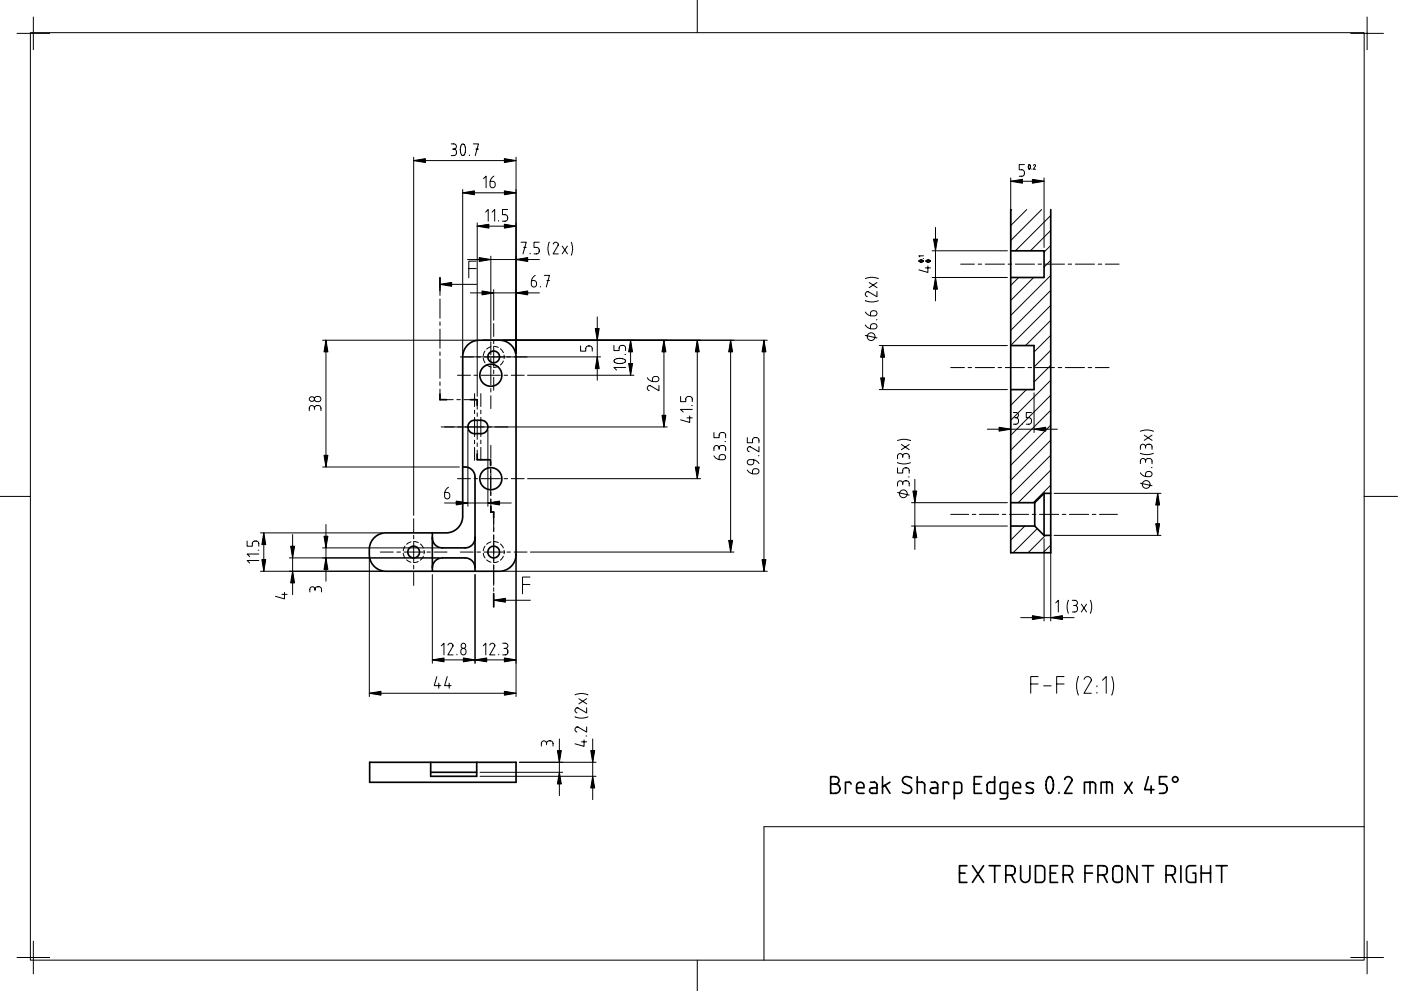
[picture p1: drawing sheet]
<svg xmlns="http://www.w3.org/2000/svg" width="420mm" height="297mm" viewBox="0 0 420 297" stroke-linecap="round" stroke-linejoin="round" font-family="sans-serif">
<g fill="none" stroke="#000" stroke-width=".5">
<path d="M303.1 62.8v102.9h12v-102.9M303.1 75.2h10v8h-10M131.9 83.2v4M131.9 118.1v1.7h2M140.2 103.4l1.3-.9 1.6-.5h7.5l1.4 .5 1.2 .9 .9 1.1 .5 1.4 .2 60.3-.4 1.8-.7 1.3-1 1-1.2 .6-1.4 .3h-34.4l-1.8-.3-1.2-.7-1-1-.6-1.3-.3-1.4v-2.2l.3-1.4 .9-1.4 1.2-1.1 2.4-.7h18.9l1.3-.4 1.1-.7 .9-.9 .6-1.2 .4-1.8v-47.9l.4-1.8zM141.1 119.8h2v1.7M303.1 103.6h7v13.2h-7M138.8 140h.6M139.5 140l1 .2 1 .6 .6 .8 .3 1.1 .1 28.5M142.3 130l2.3-.1 1.1-.5 .5-.7 .1-.7-.1-.8-.5-.6-1-.6h-2.4l-1.4 .6-.5 1 .1 1.2 .7 .9 1.2 .3M143.1 136.1v1.7h4v1.7M129.7 159.7v11.5"/>
<path d="M147.2 151.8v1.7h.9v1.7M303.1 150.7h7.2M303.1 157.7h7.2M310.3 157.7l2.8 2.8M310.3 150.7v7M313.1 147.9v12.6M313.1 147.9l-2.8 2.8M313.1 147.9h2M129.7 161.2l.2 1.1 .6 1 1 .7 1.1 .2 7.7-.1 1.6-1.1 .4-.8 .2-1M129.7 170.2l.2-1.1 .6-1 1-.6 1.2-.3 7.6 .2 1.6 1 .6 1.8M148.1 177.9v4M313.1 160.5h2"/>
<path d="M110.9 228.5h43.9v6h-43.9zM129.2 228.5v4.2h13.8v-4.2M129.2 231.5h13.8M249.1 235h1.5a1.39 1.39 0 0 1 1.3 1.4 1.39 1.39 0 0 1-1.3 1.4h-1.5v-5h1.4a1.11 1.11 0 0 1 1.1 1.1 1.11 1.11 0 0 1-1.1 1.1M255.2 235l-.3-.5h-1.3v3.3M256.9 236.1h2.2a1.16 1.16 0 0 0-.8-1.6 1.16 1.16 0 0 0-1.4 1.1v1.4a.83 .83 0 0 0 .8 .8h1.4M261.1 234.5h1.1a.83 .83 0 0 1 .8 .8v2.5h-1.4a.83 .83 0 0 1-.8-.8 .83 .83 0 0 1 .8-.9h1.4M264.7 232.8v5M265.4 235.4l1.5 2.4M266.9 234.5l-2.2 1.3M273.4 233.2a1.68 1.68 0 0 0-2.8 .7l.4 .8 1.8 1a1.21 1.21 0 0 1 .4 1.7 1.21 1.21 0 0 1-1.8 .3l-.8-.3M275.1 234.5h1.4a.83 .83 0 0 1 .8 .8v2.5"/>
<path d="M275.1 232.8v5M279.3 234.5h1.1a.83 .83 0 0 1 .8 .8v2.5h-1.4a.83 .83 0 0 1-.8-.8 .83 .83 0 0 1 .8-.9h1.4M284.5 235l-.2-.5h-1.4v3.3M286.2 237.8h1.4a.83 .83 0 0 0 .8-.8v-1.7a.83 .83 0 0 0-.8-.8h-1.4v5M292.2 235h1.6M294.4 232.8h-2.2v5h2.2M298.3 232.8v5h-1.4a.83 .83 0 0 1-.8-.8v-1.7a.83 .83 0 0 1 .8-.8h1.4M302.2 237.8h-1.4a.83 .83 0 0 1-.9-.8v-1.7a.83 .83 0 0 1 .9-.8h1.4v4.1a.83 .83 0 0 1-.9 .9h-1.4M303.8 236.1h2.3a1.16 1.16 0 0 0-.8-1.6 1.16 1.16 0 0 0-1.5 1.1v1.4a.83 .83 0 0 0 .9 .8h1.4M309.9 234.8l-1.2-.3-.9 .5 .2 .7 1.5 .7a.78 .78 0 0 1 .2 1.1 .78 .78 0 0 1-1 .3l-1-.3M314.4 232.9a.93 .93 0 0 1 1.3 1l.2 1.4-.2 1.4-.5 1-.6 .1-.6-.8-.3-1.4 .2-1.7zM317.6 237.5v.3"/>
<path d="M319.3 233.6a1.08 1.08 0 0 1 1.3-.8 1.08 1.08 0 0 1 .8 1.3l-2.1 3.7h2.2M325.2 237.8v-3.3h2.5a.83 .83 0 0 1 .9 .8v2.5M326.9 234.5v3.3M330.2 237.8v-3.3h2.5a.83 .83 0 0 1 .9 .8v2.5M331.9 234.5v3.3M337.3 234.5l2.2 3.3M339.5 234.5l-2.2 3.3M344.4 232.8l-1.1 3.9h2.8M345.2 235.6v2.2M349.9 232.8h-2.2v2.2h1.1a1.42 1.42 0 0 1 1.2 1.4 1.42 1.42 0 0 1-1.2 1.4h-1.1M290 259.5h-2.2v5h2.2M291.6 259.5l3.4 5"/>
<path d="M295 259.5l-3.4 5M296.6 259.5h3.4M298.3 259.5v5M306.1 259.5v3.6a1.39 1.39 0 0 0 1.4 1.4 1.39 1.39 0 0 0 1.4-1.4v-3.6M310.5 259.5h2l.8 .7v3.5l-.8 .7-2 .1zM317.2 259.5h-2.2v5h2.2M327.6 259.5h-2.2v5M334.2 259.7a1.44 1.44 0 0 1 2.3 .9v2.8a1.42 1.42 0 0 1-1.4 1.1 1.42 1.42 0 0 1-1.4-1.1v-2.8zM340.9 259.5v5l-2.7-5v5M342.6 259.5h3.3M344.3 259.5v5M354.1 259.5v5"/>
<path d="M358.6 259.5h-2l-.7 .7v3.5l.7 .7 2 .1v-2.8h-.8M360.3 259.5v5M363 259.5v5M364.7 259.5h3.3M366.4 259.5v5M287.8 261.7h1.6M301.6 262.3h1.7M303.3 262.3a1.42 1.42 0 0 0 1.1-1.4 1.42 1.42 0 0 0-1.1-1.4h-1.7v5M303.3 262.3l1.1 2.2M315 261.7h1.6M318.9 262.3h1.6M320.5 262.3a1.42 1.42 0 0 0 1.2-1.4 1.42 1.42 0 0 0-1.2-1.4h-1.6v5"/>
<path d="M320.5 262.3l1.1 2.2M325.4 261.7h2.2M329.3 262.3h1.6M330.9 262.3a1.42 1.42 0 0 0 1.2-1.4 1.42 1.42 0 0 0-1.2-1.4h-1.6v5M330.9 262.3l1.2 2.2M349.7 262.3h1.7M351.4 262.3a1.42 1.42 0 0 0 1.1-1.4 1.42 1.42 0 0 0-1.1-1.4h-1.7v5M351.4 262.3l1.1 2.2M360.3 261.7h2.7"/>
<circle cx="147.2" cy="112.5" r="3.3"/>
<circle cx="148.1" cy="107" r="1.75"/>
<circle cx="147.2" cy="143.5" r="3.3"/>
<circle cx="124.1" cy="165.5" r="1.75"/>
<circle cx="148.1" cy="165.5" r="1.75"/>
<circle cx="352.4" cy="233.6" r=".83"/>
</g>
<g fill="none" stroke="#000" stroke-width=".3">
<path d="M209.1 -.1v9.9M5 10h10M9.1 9.8h400v278h-400zM10 5v10M405 10h10M410 5v10M124.1 47.1v107.4M124.1 48.1h30.7M135.3 43.1h.8a.78 .78 0 0 1 .8 .8 .78 .78 0 0 1-.8 .8M135.7 44.7h.4M136.1 44.7a.99 .99 0 0 1 .8 1 .99 .99 0 0 1-.8 .9h-.8M138.5 43.3l.5-.1 .6 1.2-.2 1.5-.6 .7-.5-.4-.2-.8v-1.3z"/>
<path d="M138.8 57.8h16M138.8 56.8v49.2M140.8 46.4v.2M141.9 43.1h1.6l-1 3.5M142.7 44.7h.8M145 53.6l.8-.8v3.5M148.1 52.8a2.34 2.34 0 0 0-.7 3.4 .95 .95 0 0 0 1.1-.8 .95 .95 0 0 0-.8-1.1h-.7M154.8 47.1v58.9M303.1 54.3h10M303.1 53.3v20.9M307.2 49.3h-1.5v1.6h.7a.99 .99 0 0 1 .8 1 .99 .99 0 0 1-.8 .9h-.7M308.6 49.4h.2l.2 .5-.3 .8-.3-.5z"/>
<path d="M309.5 50.7h.1M310 49.6l.3-.3 .3 .3-.7 1.1h.7M313.1 53.3v20.9M140.2 77.8h21.6M142.8 78.3h-2.2v5M143.1 66.8v52M143.1 67.8h11.7M145.6 63.6l.8-.8v3.5M147.2 76.8v24.7M147.6 63.6l.8-.8v3.5M149.5 66.1v.2M152.2 62.8h-1.5v1.5h.8a.99 .99 0 0 1 .8 1 .99 .99 0 0 1-.8 1h-.8"/>
<path d="M156.3 72.6h1.5l-1 3.5M157 74.2h.8M159 75.9v.2M161.7 72.6h-1.6v1.6h.8a.99 .99 0 0 1 .8 .9 .99 .99 0 0 1-.8 1h-.8M164.7 72.6a5.1 5.1 0 0 0 0 3.9M165.9 73.2a.76 .76 0 0 1 .9-.6 .76 .76 0 0 1 .6 .9l-1.5 2.6h1.5M168.6 73.8l1.6 2.3M170.2 73.8l-1.6 2.3M171.3 72.6a5.1 5.1 0 0 1 0 3.9M275.6 78.1l.8-.2 .6 .3-.9 .3-.5-.1zM276.9 77.5h.1M277 76.7h-1.4l.3 .3"/>
<path d="M277.7 78.1l.8-.2 .6 .3-.9 .3-.5-.1zM278.3 79.7v2l-2.7-.8M279.6 75.2h22.5M280.6 68.2v22M288.1 79.2h4.1M293.3 79.2h1.1M295.5 79.2h5.7M302.3 79.2h1.1M303.4 62.8l-.3 .3M304.5 79.2h5.7M307.9 62.8l-4.8 4.8M311.3 79.2h1.1"/>
<path d="M312.4 62.8l-9.3 9.3M313.5 79.2h5.7M315.1 78.1l-2 2M315.1 73.6l-2 2M315.1 69.1l-6.1 6.1M315.1 64.6l-10.6 10.6M320.3 79.2h1.1M322.5 79.2h5.7M329.3 79.2h1.1M331.5 79.2h4.1M131.9 83.2v3.2M131.9 87.5v1.1"/>
<path d="M131.9 89.6v5.8M131.9 96.5v1.1M131.9 98.6v5.8M131.9 85.2h11.1M140.6 80.5h2.2M141.1 87.8h20.7M148.1 86.8v9.2M148.1 97v3.9M160.5 82.5a2.34 2.34 0 0 0-.7 3.5 .95 .95 0 0 0 1.1-.8 .95 .95 0 0 0-.8-1.1h-.7M162.1 85.8v.2M163.2 82.5h1.6l-1 3.5M164 84.1h.8"/>
<path d="M179.1 95v19M259.5 83.5a5.1 5.1 0 0 1 3.9 0M259.5 97.4a2.34 2.34 0 0 0 3.4 .7 .95 .95 0 0 0-.7-1.1 .95 .95 0 0 0-1.1 .8v.7M259.5 93.5a2.34 2.34 0 0 0 3.4 .7 .95 .95 0 0 0-.7-1.1 .95 .95 0 0 0-1.1 .8v.7M259.5 90.1a5.1 5.1 0 0 0 3.9 0M260.7 84.7l2.3 1.5M262.8 95.9h.2M263 87.4v1.6l-2.7-1.6a.77 .77 0 0 0-.8 .7 .77 .77 0 0 0 .6 .8M263 84.7l-2.3 1.5M277.5 80.3h1.6M279.6 83.2h22.5M305.5 83.2l-2.4 2.4"/>
<path d="M310 83.2l-6.9 6.9M315.1 96l-7.5 7.6M315.1 91.5l-12 12M315.1 87l-12 12M315.1 82.6l-12 12M94.5 119.1a.9 .9 0 0 1 1.4-.2 .9 .9 0 0 1-.1 1.4 .89 .89 0 0 1-1.2-.1 .89 .89 0 0 1-.1-1.1zM96.8 102h46M97.8 102v38M131.9 105.5v1.1M131.9 107.6v5.8M131.9 114.5v1.1M131.9 116.6v3.2h4"/>
<path d="M137 119.8h1.1M137.2 112.5h3.9M138.1 107h42M139.2 119.8h3.9v2.9M142.2 112.5h1M142.3 118v3.9M144.2 118v3.9M144.3 112.5h5.8M144.8 102h85.3M144.9 107.3l.6 1.4M145.5 105.2l-.6 1.4M145.9 109.3l1.3 .7"/>
<path d="M147.2 102.5v3.9M147.2 107.4v1.1M147.2 109.6v5.8M147.2 116.4v1.1M147.2 118.6v3.9M147.2 103.9l-1.3 .7M148 103.8l1.4 .3M148.1 101.9v1.1M148.1 104.1v5.8M148.1 110.9v1.1M148.1 113.1v3.9M149.4 109.8l-1.4 .3"/>
<path d="M150.1 104.5l.9 1.2M151 108.2l-.9 1.2M151.2 112.5h1M151.2 106.5v1M153.3 112.5h3.9M158.2 112.5h31.9M174.1 103.7v1.6h1.6v-.8a.99 .99 0 0 1 .9-.8 .99 .99 0 0 1 1 .8v.8M184.1 103.5v1.6h1.6v-.8a.99 .99 0 0 1 .9-.8 .99 .99 0 0 1 1 .8v.8M184.3 107.8l.8-.3h1.3l.8 .2 .4 .5-.7 .6-1.6 .1-1-.3-.2-.4zM187.4 106.3h.2M187.6 110.1h-3.5l.8 .8M189.1 102v10.5"/>
<path d="M194.1 113.2a2.34 2.34 0 0 0 3.5 .7 .95 .95 0 0 0-.8-1.1 .95 .95 0 0 0-1.1 .8v.7M197.6 115.6v1.5l-2.7-1.5a.77 .77 0 0 0-.8 .6 .77 .77 0 0 0 .6 .9M199.1 102v26M204.1 118.8v1.6h1.6v-.8a.99 .99 0 0 1 .9-.8 .99 .99 0 0 1 1 .8v.8M209.1 102v41.5M219.1 102v63.5M229.1 102v69.2M259.5 100.5l3.5 .8M263.7 103.6h38.4M263.7 116.8h38.4M264.7 103.6v13.2M285.1 110.2h4.1"/>
<path d="M290.3 110.2h1.1M292.5 110.2h5.7M299.3 110.2h1.1M301.5 110.2h5.7M303.1 117.8v11.8M303.3 116.8l-.2 .2M307.8 116.8l-4.7 4.7M308.3 110.2h1.1M310.1 117.8v11.8M310.5 110.2h5.7M315.1 118.5l-12 12M315.1 114l-12 12"/>
<path d="M315.1 109.5l-5 5M315.1 105l-5 5M315.1 100.5l-5 5M317.3 110.2h1.1M319.5 110.2h5.7M326.3 110.2h1.1M328.5 110.2h4.1M94.3 122.3a.78 .78 0 0 0-.8-.7 .78 .78 0 0 0-.7 .7v.8M94.3 122.3a.99 .99 0 0 1 1-.8 .99 .99 0 0 1 1 .8v.8M94.3 122.3v.4M96.8 140h41M132.3 128h67.8"/>
<path d="M140.3 129v22.8M142.3 122.9v1.1M142.3 125.1v5.8M142.3 131.9v1.1M142.3 134.1v3.9M143.1 123.8v1M143.1 125.9v5.8M143.1 132.8v1M143.1 134.9v2.9h4v1.7M144.2 122.9v1.1M144.2 125.1v5.8M144.2 131.9v1.1"/>
<path d="M144.2 134.1v3.9M146.3 129v22.8M147.2 133.5v3.9M147.2 138.4v1.1M206.1 125.3h1.5M206.8 124.7v1.9l-2.7-.8M207.4 121.6h.2M207.6 122.7h-3.5l.8 .8M214.1 136.6a2.34 2.34 0 0 0 3.5 .7 .95 .95 0 0 0-.8-1.1 .95 .95 0 0 0-1.1 .8v.8M214.1 129.6v1.6h1.6v-.8a.99 .99 0 0 1 .9-.8 .99 .99 0 0 1 1 .8v.8M215.7 134.3a.78 .78 0 0 0-.8-.8 .78 .78 0 0 0-.8 .8v.8M215.7 134.3a.99 .99 0 0 1 .9-.8 .99 .99 0 0 1 1 .8v.8"/>
<path d="M215.7 134.3v.4M217.4 132.4h.2M224.1 131.2v1.5h1.6v-.8a.99 .99 0 0 1 .9-.8 .99 .99 0 0 1 1 .8v.8M226.1 137.8v.7a.91 .91 0 0 1-1.4 .9 .91 .91 0 0 1-.1-1.6 2.62 2.62 0 0 1 3 1.1M227.4 136.6h.2M227.6 133.9v1.5l-2.7-1.5a.77 .77 0 0 0-.8 .6 .77 .77 0 0 0 .6 .9M269.2 132.1a5.1 5.1 0 0 1 3.9 0M269.2 138.7a5.1 5.1 0 0 0 3.9 0M270.3 133.2l2.4 1.6M270.7 136.7a.78 .78 0 0 0-.8-.7 .78 .78 0 0 0-.7 .7v.8M270.7 136.7a.99 .99 0 0 1 1-.8 .99 .99 0 0 1 1 .8v.8M270.7 136.7v.4"/>
<path d="M272.7 133.2l-2.4 1.6M296.1 128.6h21M303.9 123.6h.8a.78 .78 0 0 1 .7 .8 .78 .78 0 0 1-.7 .8M304.3 125.2h.4M304.7 125.2a.99 .99 0 0 1 .8 1 .99 .99 0 0 1-.8 .9h-.8M306.6 127v.1M309.3 123.6h-1.5v1.6h.8a.99 .99 0 0 1 .8 1 .99 .99 0 0 1-.8 .9h-.8M315.1 136.4l-12 12M315.1 131.9l-12 12M315.1 127.5l-12 12M315.1 123l-12 12M342 129.3a5.1 5.1 0 0 1 3.9 0"/>
<path d="M342 135.9a5.1 5.1 0 0 0 3.9 0M343.2 130.4l2.3 1.6M343.6 138.2a.78 .78 0 0 0-.8-.8 .78 .78 0 0 0-.8 .8v.8M343.6 138.2a.99 .99 0 0 1 .9-.8 .99 .99 0 0 1 1 .8v.8M343.6 133.9a.78 .78 0 0 0-.8-.7 .78 .78 0 0 0-.8 .7v.8M343.6 133.9a.99 .99 0 0 1 .9-.8 .99 .99 0 0 1 1 .8v.8M343.6 133.9v.4M343.6 138.2v.4M345.5 130.4l-2.3 1.6M-.1 148.8h9.2M78.1 159.7h36.7M79.1 159.7v11.5"/>
<path d="M97.8 157.2v17M124.1 155.5v3.9M133.3 150.8h20M134.5 146a2.34 2.34 0 0 0-.7 3.5 .95 .95 0 0 0 1.1-.8 .95 .95 0 0 0-.8-1.1h-.7M137.2 143.5h3.9M142.2 143.5h1M144.3 143.5h5.8M147.1 140.6v1.1M147.1 142.8l.1 5.7v-1.1M147.2 150.7v-1.1v3.9M147.2 151.8v1.7M147.2 153.5h.9v5.9"/>
<path d="M147.2 140.6v5.8M151.2 143.5h1M153.3 143.5h3.9M158.2 143.5h51.9M224.1 140.9a2.34 2.34 0 0 0 3.5 .7 .95 .95 0 0 0-.8-1.1 .95 .95 0 0 0-1.1 .8v.7M269.2 140.2v1.6h1.5v-.8a.99 .99 0 0 1 1-.8 .99 .99 0 0 1 1 .8v.8M269.2 147.6l3.5 .8M270.7 144.9a.78 .78 0 0 0-.8-.8 .78 .78 0 0 0-.7 .8v.8M270.7 144.9a.99 .99 0 0 1 1-.8 .99 .99 0 0 1 1 .8v.8M270.7 144.9v.4M272.5 143h.2M273.4 150.7h28.7"/>
<path d="M273.4 157.7h28.7M274.4 143.7v21M285.1 154.2h5.4M291.6 154.2h1.1M293.7 154.2h5.8M300.6 154.2h1.1M302.7 154.2h5.8M307.3 157.7l-4.2 4.2M309.6 154.2h1.1M311.1 158.4l-7.3 7.3M311.7 154.2h5.8M315.1 145.4l-5.2 5.3"/>
<path d="M315.1 140.9l-9.7 9.8M316.1 147.9h32.1M318.6 154.2h1.1M320.7 154.2h5.8M327.6 154.2h1.1M329.7 154.2h5.4M342 141.7a2.34 2.34 0 0 0 3.4 .7 .95 .95 0 0 0-.8-1.1 .95 .95 0 0 0-1 .8v.7M342 144.8l3.5 .8M345.3 140.2h.2M347.2 147.9v12.6M409.1 148.8h10M74.1 162.2v1.5h1.6v-.8a.99 .99 0 0 1 .9-.7 .99 .99 0 0 1 1 .7v.8"/>
<path d="M77.4 164.9h.2M77.6 168h-3.5l.8 .8M77.6 166.1h-3.5l.8 .7M78.1 171.2h36.7M84.5 178.2h1.6M85.3 177.6v1.9l-2.7-.8M86.8 167.2h44.9M87.8 160.2v18M94.5 176.6a.78 .78 0 0 0-.8-.7 .78 .78 0 0 0-.8 .7v.8M94.5 176.6a.99 .99 0 0 1 .9-.7 .99 .99 0 0 1 1 .7v.8M94.5 176.6v.4M96.8 164.2h34.9"/>
<path d="M110.8 167.2v41.6M114.1 165.5h3.8M119 165.5h1.1M120.9 165.8l.6 1.4M121.2 165.5h5.7M121.5 163.7l-.6 1.4M121.9 167.8l1.3 .7M123.2 162.4l-1.3 .7M124 162.3l1.4 .3M124.1 160.4v1.1M124.1 162.6v5.8M124.1 169.4v1.1"/>
<path d="M124.1 171.6v3.9M125.4 168.3l-1.4 .3M126.1 163l.9 1.2M127 166.7l-.9 1.2M127.2 165v1M128 165.5h1.1M129.7 172.2v26.6M130.2 165.5h3.9M138.1 165.5h3.8M142.5 172.2v26.6M143 165.5h1.1M144.9 165.8l.6 1.4"/>
<path d="M145.2 165.5h5.7M145.5 163.7l-.6 1.4M145.9 167.8l1.3 .7M147.2 162.4l-1.3 .7M148 162.3l1.4 .3M148.1 160.3v8.1M148.1 169.3v6.2M148.1 176.2v1M148.1 178.3v3.6M148.1 179.9h11M149.4 168.3l-1.4 .3M150.1 163l.9 1.2"/>
<path d="M150.8 171.2h79.3M151 166.7l-.9 1.2M151.2 165v1M152 165.5h1.1M154.2 165.5h3.9M154.8 166.5v42.3M156.7 175.2h2.2M158.9 173h-2.2v5M159.1 165.5h61M313.1 161.5v24.6M313.5 160.5l-5.2 5.2M315.1 161.5v24.6"/>
<path d="M315.1 163.4l-2.3 2.3M316.1 160.5h32.1M320.4 179.9a5.1 5.1 0 0 0 0 3.9M321.6 179.9h.7a.78 .78 0 0 1 .8 .8 .78 .78 0 0 1-.8 .8M327 179.9a5.1 5.1 0 0 1 0 3.9M129.7 197.8h25.1M132.4 193.6l.7-.8v3.5M134.3 193.4a.76 .76 0 0 1 .9-.6 .76 .76 0 0 1 .6 .9l-1.5 2.6h1.6M137 196.1v.2M138.4 194.6a.88 .88 0 0 1 1.4 .7 .88 .88 0 0 1-1.4 .8l-.2-.6zM144.9 193.6l.8-.8v3.5M146.9 193.4a.76 .76 0 0 1 .9-.6 .76 .76 0 0 1 .6 .9l-1.5 2.6h1.5"/>
<path d="M149.6 196.1v.2M150.7 192.8h.8a.78 .78 0 0 1 .8 .8 .78 .78 0 0 1-.8 .7M151.1 194.3h.4M151.5 194.3a.99 .99 0 0 1 .8 1 .99 .99 0 0 1-.8 1h-.8M306.1 185.1h16M316.6 180.7l.8-.8v3.5M322 181.5h.3M322.3 181.5a.99 .99 0 0 1 .8 1 .99 .99 0 0 1-.8 .9h-.7M324.3 181.1l1.5 2.3M325.8 181.1l-1.5 2.3M110.8 207.8h44M131 202.8l-.8 2.7h2"/>
<path d="M131.6 204.7v1.6M134.1 202.8l-.8 2.7h2M134.7 204.7v1.6M172.4 208.3a5.1 5.1 0 0 1 3.9 0M172.4 214.9a5.1 5.1 0 0 0 3.9 0M173.6 209.4l2.3 1.6M175.9 217.9v1.5l-2.6-1.5a.77 .77 0 0 0-.9 .6 .77 .77 0 0 0 .6 .9M175.9 212.1v1.6l-2.6-1.5a.77 .77 0 0 0-.9 .6 .77 .77 0 0 0 .6 .9M175.9 209.4l-2.3 1.6M309.1 205h2.2M311.3 202.8h-2.2v5M313 205.6h2.2"/>
<path d="M316.9 205h2.2M319.1 202.8h-2.2v5M323.4 202.8a7.2 7.2 0 0 0 0 5.5M325.1 203.6a1.08 1.08 0 0 1 1.3-.8 1.08 1.08 0 0 1 .8 1.3l-2.1 3.7h2.2M329 205.6v.2M329 207.5v.3M330.6 203.9l1.2-1.1v5M333.4 202.8a7.2 7.2 0 0 1 0 5.5M144 231.5h24.8M144 232.7h34.8M155.8 228.5h23M163.9 222.8a.78 .78 0 0 0-.8-.7 .78 .78 0 0 0-.7 .7v.8"/>
<path d="M163.9 222.8a.99 .99 0 0 1 1-.8 .99 .99 0 0 1 1 .8v.8M163.9 222.8v.4M167.8 221.5v17M174.4 222.4h1.5M175.2 221.8v1.9l-2.8-.8M175.7 220.6h.2M177.8 221.5v18.2M409.1 247.8h-180v40M5 287h10M10 282v10M209.1 287.8v9.3M405 287h10"/>
<path d="M410 282v10"/>
<circle cx="93.5" cy="119.6" r=".74"/>
<circle cx="261.3" cy="100.9" r="1.17"/>
<circle cx="270.9" cy="148" r="1.17"/>
<circle cx="343.7" cy="145.2" r="1.17"/>
<circle cx="139" cy="193.6" r=".74"/>
</g>
<g fill="#000">
<path d="M124.1 48.1l3.5-.6v1.2zM138.8 57.8l3.5-.6v1.2zM151.3 57.2l3.5 .6-3.5 .6zM151.3 47.5l3.5 .6-3.5 .6zM303.1 54.3l3.5-.6v1.2zM309.6 53.7l3.5 .6-3.5 .6zM143.1 67.8l3.5-.6v1.2zM143.7 77.2l3.5 .6-3.5 .6zM154.8 77.8l3.5-.6v1.2zM151.3 67.2l3.5 .6-3.5 .6zM280 71.7h1.1l-.5 3.5zM131.9 85.2l3.5-.6v1.2z"/>
<path d="M144.6 87.2l3.5 .6-3.5 .6zM154.8 87.8l3.5-.6v1.2zM280.6 83.2l.5 3.5h-1.1zM97.8 102l.5 3.5h-1.1zM178.5 98.5h1.2l-.6 3.5zM179.1 107l.6 3.5h-1.2zM189.1 102l.6 3.5h-1.2zM188.5 109h1.2l-.6 3.5zM199.1 102l.6 3.5h-1.2zM209.1 102l.6 3.5h-1.2zM219.1 102l.6 3.5h-1.2zM229.1 102l.6 3.5h-1.2z"/>
<path d="M264.7 103.6l.6 3.5h-1.2zM264.1 113.3h1.2l-.6 3.5zM97.2 136.5h1.1l-.5 3.5zM198.5 124.5h1.2l-.6 3.5zM299.6 128.1l3.5 .5-3.5 .6zM310.1 128.6l3.5-.5v1.1zM79.1 159.7l.6 3.5h-1.2zM136.8 150.2l3.5 .6-3.5 .5zM146.3 150.8l3.5-.6v1.1zM208.5 140h1.2l-.6 3.5zM273.8 147.2h1.1l-.5 3.5zM274.4 157.7l.5 3.5h-1.1z"/>
<path d="M347.2 147.9l.6 3.5h-1.2zM78.5 167.7h1.2l-.6 3.5zM87.2 163.7h1.1l-.5 3.5zM87.8 171.2l.5 3.5h-1.1zM97.2 160.7h1.1l-.5 3.5zM97.8 167.2l.5 3.5h-1.1zM148.1 179.9l3.5-.6v1.2zM218.5 162h1.2l-.6 3.5zM228.5 167.7h1.2l-.6 3.5zM346.6 157h1.2l-.6 3.5zM129.7 197.8l3.5-.6v1.2zM142.5 197.8l3.5-.6v1.2z"/>
<path d="M139 197.2l3.5 .6-3.5 .6zM151.3 197.2l3.5 .6-3.5 .6zM309.6 184.5l3.5 .6-3.5 .6zM315.1 185.1l3.5-.6v1.2zM110.8 207.8l3.5-.6v1.2zM151.3 207.2l3.5 .6-3.5 .6zM167.2 225h1.1l-.5 3.5zM167.8 231.5l.5 3.5h-1.1zM177.2 225h1.1l-.5 3.5zM177.8 232.7l.5 3.5h-1.1z"/>
</g>
<g fill="#000" stroke="#000" stroke-width=".3">
<path d="M124.1 48.1l3.5-.6v1.2zM138.8 57.8l3.5-.6v1.2zM151.3 57.2l3.5 .6-3.5 .6zM151.3 47.5l3.5 .6-3.5 .6zM303.1 54.3l3.5-.6v1.2zM309.6 53.7l3.5 .6-3.5 .6zM143.1 67.8l3.5-.6v1.2zM143.7 77.2l3.5 .6-3.5 .6zM154.8 77.8l3.5-.6v1.2zM151.3 67.2l3.5 .6-3.5 .6zM280 71.7h1.1l-.5 3.5zM131.9 85.2l3.5-.6v1.2z"/>
<path d="M144.6 87.2l3.5 .6-3.5 .6zM154.8 87.8l3.5-.6v1.2zM280.6 83.2l.5 3.5h-1.1zM97.8 102l.5 3.5h-1.1zM178.5 98.5h1.2l-.6 3.5zM179.1 107l.6 3.5h-1.2zM189.1 102l.6 3.5h-1.2zM188.5 109h1.2l-.6 3.5zM199.1 102l.6 3.5h-1.2zM209.1 102l.6 3.5h-1.2zM219.1 102l.6 3.5h-1.2zM229.1 102l.6 3.5h-1.2z"/>
<path d="M264.7 103.6l.6 3.5h-1.2zM264.1 113.3h1.2l-.6 3.5zM97.2 136.5h1.1l-.5 3.5zM198.5 124.5h1.2l-.6 3.5zM299.6 128.1l3.5 .5-3.5 .6zM310.1 128.6l3.5-.5v1.1zM79.1 159.7l.6 3.5h-1.2zM136.8 150.2l3.5 .6-3.5 .5zM146.3 150.8l3.5-.6v1.1zM208.5 140h1.2l-.6 3.5zM273.8 147.2h1.1l-.5 3.5zM274.4 157.7l.5 3.5h-1.1z"/>
<path d="M347.2 147.9l.6 3.5h-1.2zM78.5 167.7h1.2l-.6 3.5zM87.2 163.7h1.1l-.5 3.5zM87.8 171.2l.5 3.5h-1.1zM97.2 160.7h1.1l-.5 3.5zM97.8 167.2l.5 3.5h-1.1zM148.1 179.9l3.5-.6v1.2zM218.5 162h1.2l-.6 3.5zM228.5 167.7h1.2l-.6 3.5zM346.6 157h1.2l-.6 3.5zM129.7 197.8l3.5-.6v1.2zM142.5 197.8l3.5-.6v1.2z"/>
<path d="M139 197.2l3.5 .6-3.5 .6zM151.3 197.2l3.5 .6-3.5 .6zM309.6 184.5l3.5 .6-3.5 .6zM315.1 185.1l3.5-.6v1.2zM110.8 207.8l3.5-.6v1.2zM151.3 207.2l3.5 .6-3.5 .6zM167.2 225h1.1l-.5 3.5zM167.8 231.5l.5 3.5h-1.1zM177.2 225h1.1l-.5 3.5zM177.8 232.7l.5 3.5h-1.1z"/>
</g>
</svg>
